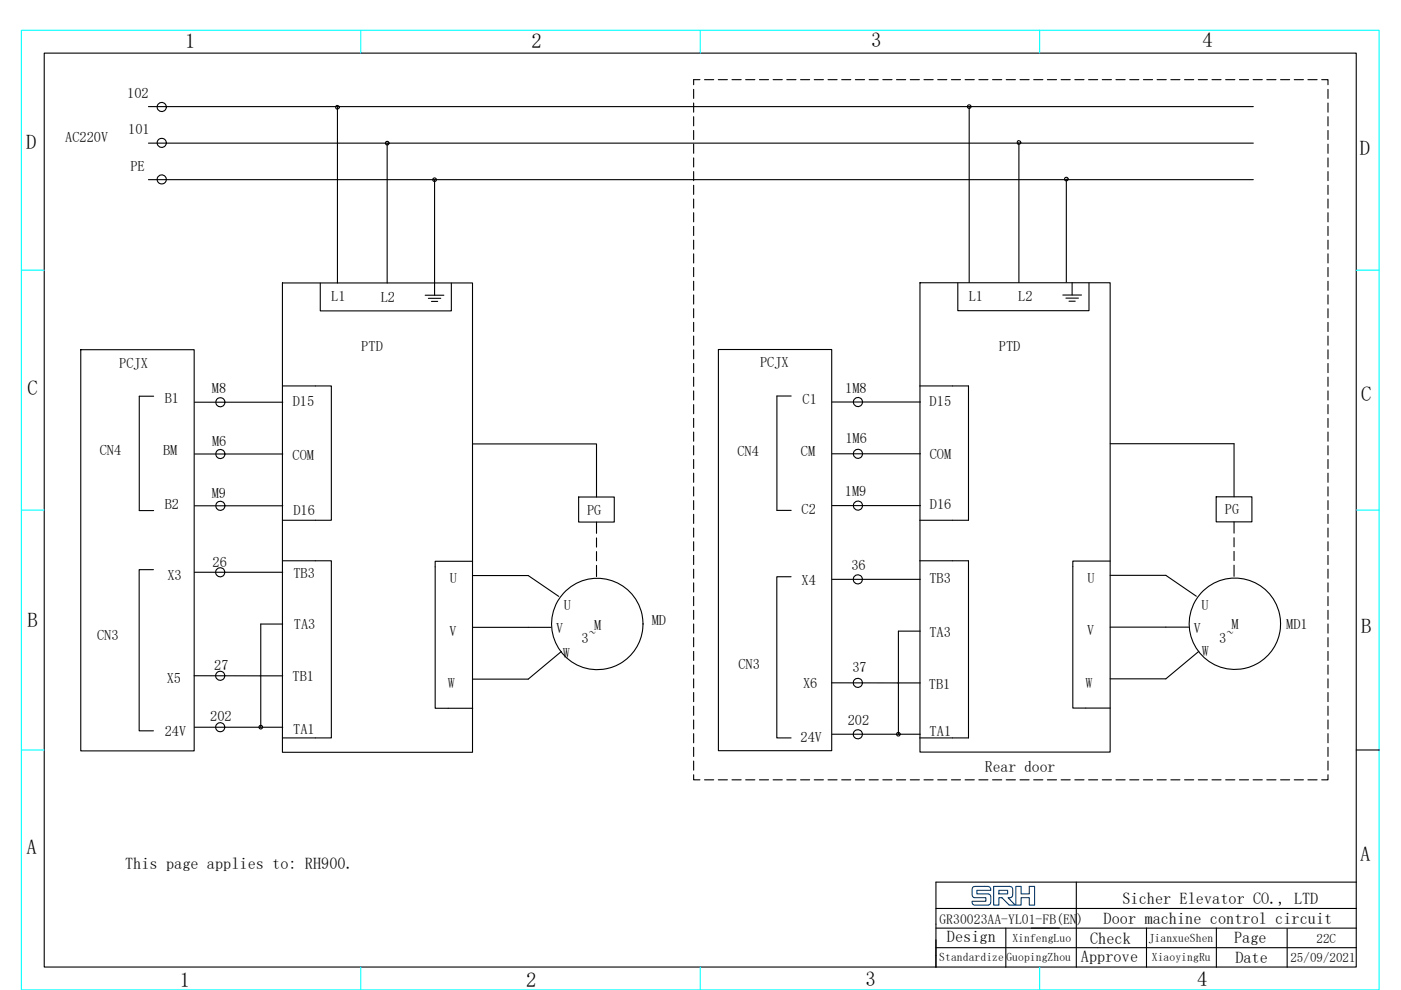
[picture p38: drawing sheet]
<svg xmlns="http://www.w3.org/2000/svg" width="297mm" height="210mm" viewBox="0 0 297 210" stroke-linecap="round" stroke-linejoin="round" font-family="sans-serif">
<defs><g id="words">
<g font-size="4.4">
<text x="39.3" y="10.1">1</text>
<text x="112.7" y="10.1">2</text>
<text x="184.7" y="10">3</text>
<text x="254.9" y="10">4</text>
<text x="5.5" y="31.7">D</text>
<text x="288.3" y="32.9">D</text>
<text x="5.8" y="83.7">C</text>
<text x="288.6" y="85">C</text>
<text x="5.8" y="133">B</text>
<text x="288.6" y="134.2">B</text>
<text x="5.6" y="181.2">A</text>
<text x="288.4" y="182.5">A</text>
<text x="38.1" y="209.3">1</text>
<text x="111.5" y="209.3">2</text>
<text x="183.5" y="209.1">3</text>
<text x="253.8" y="209.1">4</text>
</g>
<g font-size="3.5">
<text x="26.5" y="184.2">This page applies to: RH900.</text>
<text x="238" y="191.7">Sicher Elevator CO., LTD</text>
<text x="234" y="195.9">Door machine control circuit</text>
<text x="200.8" y="199.9">Design</text>
<text x="231.1" y="200.2">Check</text>
<text x="261.7" y="199.9">Page</text>
<text x="229.2" y="204">Approve</text>
<text x="261.9" y="204.2">Date</text>
</g>
<text font-size="3.3" x="208.8" y="163.7">Rear door</text>
<g font-size="3">
<text x="27" y="20.7">102</text>
<text x="27.2" y="28.4">101</text>
<text x="13.8" y="30.2">AC220V</text>
<text x="27.6" y="36.3">PE</text>
<text x="70.2" y="63.9">L1</text>
<text x="80.7" y="64">L2</text>
<text x="205.4" y="63.9">L1</text>
<text x="215.9" y="63.9">L2</text>
<text x="76.6" y="74.5">PTD</text>
<text x="161.1" y="77.8">PCJX</text>
<text x="211.8" y="74.4">PTD</text>
<text x="25.3" y="78">PCJX</text>
<text x="44.9" y="83.4">M8</text>
<text x="179.2" y="83.4">1M8</text>
<text x="34.9" y="85.5">B1</text>
<text x="62.1" y="86.2">D15</text>
<text x="170.2" y="85.6">C1</text>
<text x="197.1" y="86.2">D15</text>
<text x="45" y="94.7">M6</text>
<text x="179.2" y="94">1M6</text>
<text x="21.1" y="96.5">CN4</text>
<text x="34.6" y="96.6">BM</text>
<text x="62" y="97.7">COM</text>
<text x="156.3" y="96.6">CN4</text>
<text x="169.8" y="96.7">CM</text>
<text x="197.1" y="97.3">COM</text>
<text x="34.9" y="107.9">B2</text>
<text x="44.9" y="105.7">M9</text>
<text x="179.1" y="105.3">1M9</text>
<text x="197.2" y="108">D16</text>
<text x="62.2" y="109.1">D16</text>
<text x="124.5" y="109.2">PG</text>
<text x="169.9" y="109">C2</text>
<text x="259.7" y="109.1">PG</text>
<text x="35.5" y="122.9">X3</text>
<text x="45.1" y="120.3">26</text>
<text x="62.2" y="122.6">TB3</text>
<text x="95.4" y="123.7">U</text>
<text x="169.9" y="124">X4</text>
<text x="180.5" y="120.8">36</text>
<text x="197.1" y="123.7">TB3</text>
<text x="230.5" y="123.7">U</text>
<text x="119.6" y="129.4">U</text>
<text x="254.8" y="129.4">U</text>
<text x="20.6" y="135.7">CN3</text>
<text x="62.3" y="133.3">TA3</text>
<text x="95.3" y="134.8">V</text>
<text x="117.9" y="134.2">V</text>
<text x="123.3" y="136.5">3~</text>
<text x="125.9" y="133.5">M</text>
<text x="138.2" y="132.6">MD</text>
<text x="197.1" y="135.1">TA3</text>
<text x="230.5" y="134.8">V</text>
<text x="253.1" y="134.2">V</text>
<text x="258.5" y="136.4">3~</text>
<text x="261.1" y="133.5">M</text>
<text x="272.7" y="133.5">MD1</text>
<text x="45.4" y="142.1">27</text>
<text x="119.4" y="139.7">W</text>
<text x="156.5" y="141.8">CN3</text>
<text x="180.7" y="142.5">37</text>
<text x="254.8" y="139.2">W</text>
<text x="35.3" y="144.8">X5</text>
<text x="62" y="144.4">TB1</text>
<text x="94.9" y="146">W</text>
<text x="170.3" y="145.9">X6</text>
<text x="196.9" y="146.2">TB1</text>
<text x="230.1" y="145.9">W</text>
<text x="44.6" y="153">202</text>
<text x="62.2" y="155.6">TA1</text>
<text x="179.7" y="153.8">202</text>
<text x="34.9" y="156">24V</text>
<text x="169.7" y="157.3">24V</text>
<text x="197.1" y="156.1">TA1</text>
</g>
<text font-size="2.9" x="199.2" y="195.9">GR30023AA-YL01-FB(EN)</text>
<g font-size="2.8">
<text x="279.1" y="200">22C</text>
<text x="273.6" y="204">25/09/2021</text>
</g>
<g font-size="2.5">
<text x="199.1" y="203.8">Standardize</text>
<text x="213.4" y="203.8">GuopingZhou</text>
<text x="214.7" y="199.7">XinfengLuo</text>
<text x="243.6" y="199.8">JianxueShen</text>
<text x="244.2" y="203.9">XiaoyingRu</text>
</g>
</g></defs>
<path d="M4.5 6.4h287.9v203.6h-287.9zM76.5 6.4v4.9M148.5 6.4v4.9M220.4 6.4v4.9M4.5 57.3h4.9M287.5 57.3h4.9M4.5 108.2h4.9M287.5 108.2h4.9M4.5 159.1h4.9M76.5 205.1v4.9M148.5 205.1v4.9M220.4 205.1v4.9" fill="none" stroke="#0ff" stroke-width=".23"/>
<g fill="none" stroke="#000" stroke-width=".23">
<path d="M9.4 11.3h278.1v193.8h-278.1zM147.1 19v1.9M148.4 16.9h-1.3v1.1M149.4 16.9h1.9M152.3 16.9h1.9M155.2 16.9h1.9M158.1 16.9h1.9M161 16.9h1.9M163.9 16.9h2M166.8 16.9h2M169.7 16.9h2M172.6 16.9h2"/>
<path d="M175.6 16.9h1.9M178.5 16.9h1.9M181.4 16.9h1.9M184.3 16.9h1.9M187.2 16.9h1.9M190.1 16.9h1.9M193 16.9h1.9M195.9 16.9h1.9M198.8 16.9h1.9M201.7 16.9h1.9M204.6 16.9h2M207.5 16.9h2"/>
<path d="M210.4 16.9h2M213.3 16.9h2M216.3 16.9h1.9M219.2 16.9h1.9M222.1 16.9h1.9M225 16.9h1.9M227.9 16.9h1.9M230.8 16.9h1.9M233.7 16.9h1.9M236.6 16.9h1.9M239.5 16.9h1.9M242.4 16.9h2"/>
<path d="M245.3 16.9h2M248.2 16.9h2M251.1 16.9h2M254.1 16.9h1.9M257 16.9h1.9M259.9 16.9h1.9M262.8 16.9h1.9M265.7 16.9h1.9M268.6 16.9h1.9M271.5 16.9h1.9M274.4 16.9h2M277.3 16.9h2"/>
<path d="M280.2 16.9h1.4v1.1M281.6 19v1.9M31.5 22.6h234.2M31.5 30.4h234.2M31.5 38.1h234.2M71.3 22.4l.6 .1v.5l-.6 .1-.1-.2zM71.5 22.8v37.2M82.1 30.4v29.6M92.1 38.1v24.5M147.1 21.9v1.9M147.1 24.8v1.9M147.1 27.7v1.9"/>
<path d="M147.1 30.6v1.9M147.1 33.5v1.9M147.1 36.4v1.9M147.1 39.3v1.9M205.5 22.6v37.3M215.8 29.9l.6 .1v.4l-.6 .2-.1-.3zM216 30.2v29.7M226.1 38v21.8M281.6 21.9v1.9M281.6 24.8v1.9M281.6 27.7v1.9M281.6 30.6v1.9"/>
<path d="M281.6 33.5v1.9M281.6 36.4v1.9M281.6 39.3v1.9M147.1 42.2v1.9M147.1 45.1v2M147.1 48v2M147.1 50.9v2M147.1 53.8v2M147.1 56.7v2M147.1 59.7v1.9M195.1 60h40.3v99.5h-40.3zM227.3 59.9v2.7"/>
<path d="M281.6 42.2v1.9M281.6 45.1v2M281.6 48v2M281.6 50.9v2M281.6 53.8v2M281.6 56.7v2M281.6 59.7v1.9M17.1 74.2h24.1v85.1h-24.1zM59.9 60h40.3v99.6h-40.3zM67.9 60.1v5.8h27.8v-5.8M90.1 62.6h4M90.8 63.3h2.7"/>
<path d="M91.5 63.9h1.3M147.1 62.6v1.9M147.1 65.5v1.9M147.1 68.4v1.9M147.1 71.3v1.9M147.1 74.2v1.9M147.1 77.1v1.9M147.1 80v1.9M152.3 74.1h24v85.1h-24zM203.1 60v5.9h27.8v-5.9M225.3 62.6h4M226 63.2h2.6"/>
<path d="M226.7 63.9h1.3M281.6 62.6v1.9M281.6 65.5v1.9M281.6 68.4v1.9M281.6 71.3v1.9M281.6 74.2v1.9M281.6 77.1v1.9M281.6 80v1.9M32.6 84h-3.1v24.3h3.1M41.3 85.3h18.7M41.3 96.3h18.7M59.9 81.9h10.4v28.4h-10.4"/>
<path d="M100.2 94.2h26.3v11.2M147.1 82.9v1.9M147.1 85.8v2M147.1 88.7v2M147.1 91.6v2M147.1 94.5v2M147.1 97.5v1.9M167.7 84h-3v24.3h3M176.4 85.3h18.8M176.4 96.3h18.8M195 81.9h10.3v28.4h-10.3M235.4 94.1h26.2v11.3"/>
<path d="M281.6 82.9v1.9M281.6 85.8v2M281.6 88.7v2M281.6 91.6v2M281.6 94.5v2M281.6 97.5v1.9M41.3 107.3h18.7M59.9 118.9h10.4v37.6h-10.4M100.2 119h-7.9v31.2h7.9M122.7 105.4h7.5v5.3h-7.5zM126.5 110.7v2.4M126.5 114.1v1.9"/>
<path d="M126.5 117v1.9M126.5 119.9v2.4M147.1 100.4v1.9M147.1 103.3v1.9M147.1 106.2v1.9M147.1 109.1v1.9M147.1 112v1.9M147.1 114.9v1.9M147.1 117.8v1.9M176.4 107.2h18.8M195 118.9h10.3v37.6h-10.3M235.4 119h-7.9v31.2h7.9"/>
<path d="M257.9 105.4h7.5v5.3h-7.5zM261.6 110.7v2.4M261.6 114.1v1.9M261.6 117v1.9M261.6 119.9v2.3M281.6 100.4v1.9M281.6 103.3v1.9M281.6 106.2v1.9M281.6 109.1v1.9M281.6 112v1.9M281.6 114.9v1.9M281.6 117.8v1.9"/>
<path d="M32.5 120.8h-3v34.2h3M41.2 121.4h18.7M59.9 132.4h-4.6v21.8M100.2 122.1h11.8l6.5 4.4M100.2 133.1h16.6M119 138.2l-7 5.8h-11.8M147.1 120.7v1.9M147.1 123.6v2M147.1 126.5v2M147.1 129.4v2M147.1 132.3v2M147.1 135.2v2"/>
<path d="M147.1 138.2v1.9M167.7 122.3h-3v34.2h3M176.4 122.9h18.7M195.1 133.9h-4.6v21.8M235.4 133h16.6M235.4 122h11.8l6.4 4.5M254.2 138.1l-7 5.9h-11.8M281.6 120.7v1.9M281.6 123.6v2M281.6 126.5v2M281.6 129.4v2M281.6 132.3v2"/>
<path d="M281.6 135.2v2M281.6 138.2v1.9M41.1 143.3h18.8M41.2 154.2h18.7M147.1 141.1v1.9M147.1 144v1.9M147.1 146.9v1.9M147.1 149.8v1.9M147.1 152.7v1.9M147.1 155.6v2M147.1 158.5v2M176.3 144.8l18.8 .1"/>
<path d="M176.4 155.7h18.7M281.6 141.1v1.9M281.6 144v1.9M281.6 146.9v1.9M281.6 149.8v1.9M281.6 152.7v1.9M281.6 155.6v2M281.6 158.5v2M287.5 159.1h4.9M147.1 164.3v1.1h1.3M147.1 161.4v2M149.4 165.4h1.9"/>
<path d="M152.3 165.4h1.9M155.2 165.4h1.9M158.1 165.4h1.9M161 165.4h1.9M163.9 165.4h2M166.8 165.4h2M169.7 165.4h2M172.6 165.4h2M175.6 165.4h1.9M178.5 165.4h1.9M181.4 165.4h1.9M184.3 165.4h1.9"/>
<path d="M187.2 165.4h1.9M190.1 165.4h1.9M193 165.4h1.9M195.9 165.4h1.9M198.8 165.4h1.9M201.7 165.4h1.9M204.6 165.4h2M207.5 165.4h2M210.4 165.4h2M213.3 165.4h2M216.3 165.4h1.9M219.2 165.4h1.9"/>
<path d="M222.1 165.4h1.9M225 165.4h1.9M227.9 165.4h1.9M230.8 165.4h1.9M233.7 165.4h1.9M236.6 165.4h1.9M239.5 165.4h1.9M242.4 165.4h2M245.3 165.4h2M248.2 165.4h2M251.1 165.4h2M254.1 165.4h1.9"/>
<path d="M257 165.4h1.9M259.9 165.4h1.9M262.8 165.4h1.9M265.7 165.4h1.9M268.6 165.4h1.9M271.5 165.4h1.9M274.4 165.4h2M277.3 165.4h2M281.6 164.3v1.1h-1.4M281.6 161.4v2M198.4 192.7h89.2M198.4 196.9h89.2"/>
<path d="M213.3 196.9v8.3M228.2 187.1v18.1M243.1 196.8v8.4M257.9 196.8v8.4M272.9 197v8.2M287.6 187.1h-89.2v18.1M198.4 201h89.2"/>
<circle cx="34.3" cy="22.7" r=".97"/>
<circle cx="34.3" cy="30.3" r=".97"/>
<circle cx="34.3" cy="38.1" r=".97"/>
<circle cx="82.1" cy="30.4" r=".39"/>
<circle cx="92.1" cy="38.1" r=".38"/>
<circle cx="205.5" cy="22.6" r=".39"/>
<circle cx="226.1" cy="38" r=".39"/>
<circle cx="46.7" cy="96.3" r=".97"/>
<circle cx="46.7" cy="85.3" r=".97"/>
<circle cx="181.9" cy="96.3" r=".97"/>
<circle cx="181.9" cy="85.3" r=".97"/>
<circle cx="46.7" cy="107.3" r=".97"/>
<circle cx="181.9" cy="107.2" r=".97"/>
<circle cx="46.7" cy="121.4" r=".97"/>
<circle cx="126.6" cy="132.4" r="9.7"/>
<circle cx="181.9" cy="122.9" r=".97"/>
<circle cx="261.8" cy="132.3" r="9.7"/>
<circle cx="46.7" cy="143.3" r=".97"/>
<circle cx="46.7" cy="154.2" r=".97"/>
<circle cx="55.3" cy="154.2" r=".39"/>
<circle cx="181.9" cy="155.7" r=".97"/>
<circle cx="181.9" cy="144.8" r=".97"/>
<circle cx="190.5" cy="155.7" r=".39"/>
</g>
<path d="M206.3 188.1l.4-.1h2a1.06 1.06 0 0 1 1.3 .4l.1 .4h-3v.8h2.3a.61 .61 0 0 1 .7 .5v.6a.93 .93 0 0 1-.2 1 .93 .93 0 0 1-1 .3h-2.2a.6 .6 0 0 1-.6-.8h2.9v-.8h-1.9a.75 .75 0 0 1-1-.8v-.1a1.66 1.66 0 0 1 .2-1.4zM210.7 188h3.3a.75 .75 0 0 1 .7 .4 .75 .75 0 0 1 0 .8v.5a.73 .73 0 0 1-1 .7l1.5 1.5-.6 .1a1.01 1.01 0 0 1-1.2-.7l-1-.9h-.6v1.6h-1.1zM211.8 188.8h1.8v.8h-1.8zM215.4 188h1.1v1.6h.9h.8v-1.6h1.2v4h-1.2v-1.6h-1.7v1.6h-1.1z" fill="none" stroke="#003f7e" stroke-width=".23"/>
<use href="#words"/>
</svg>
